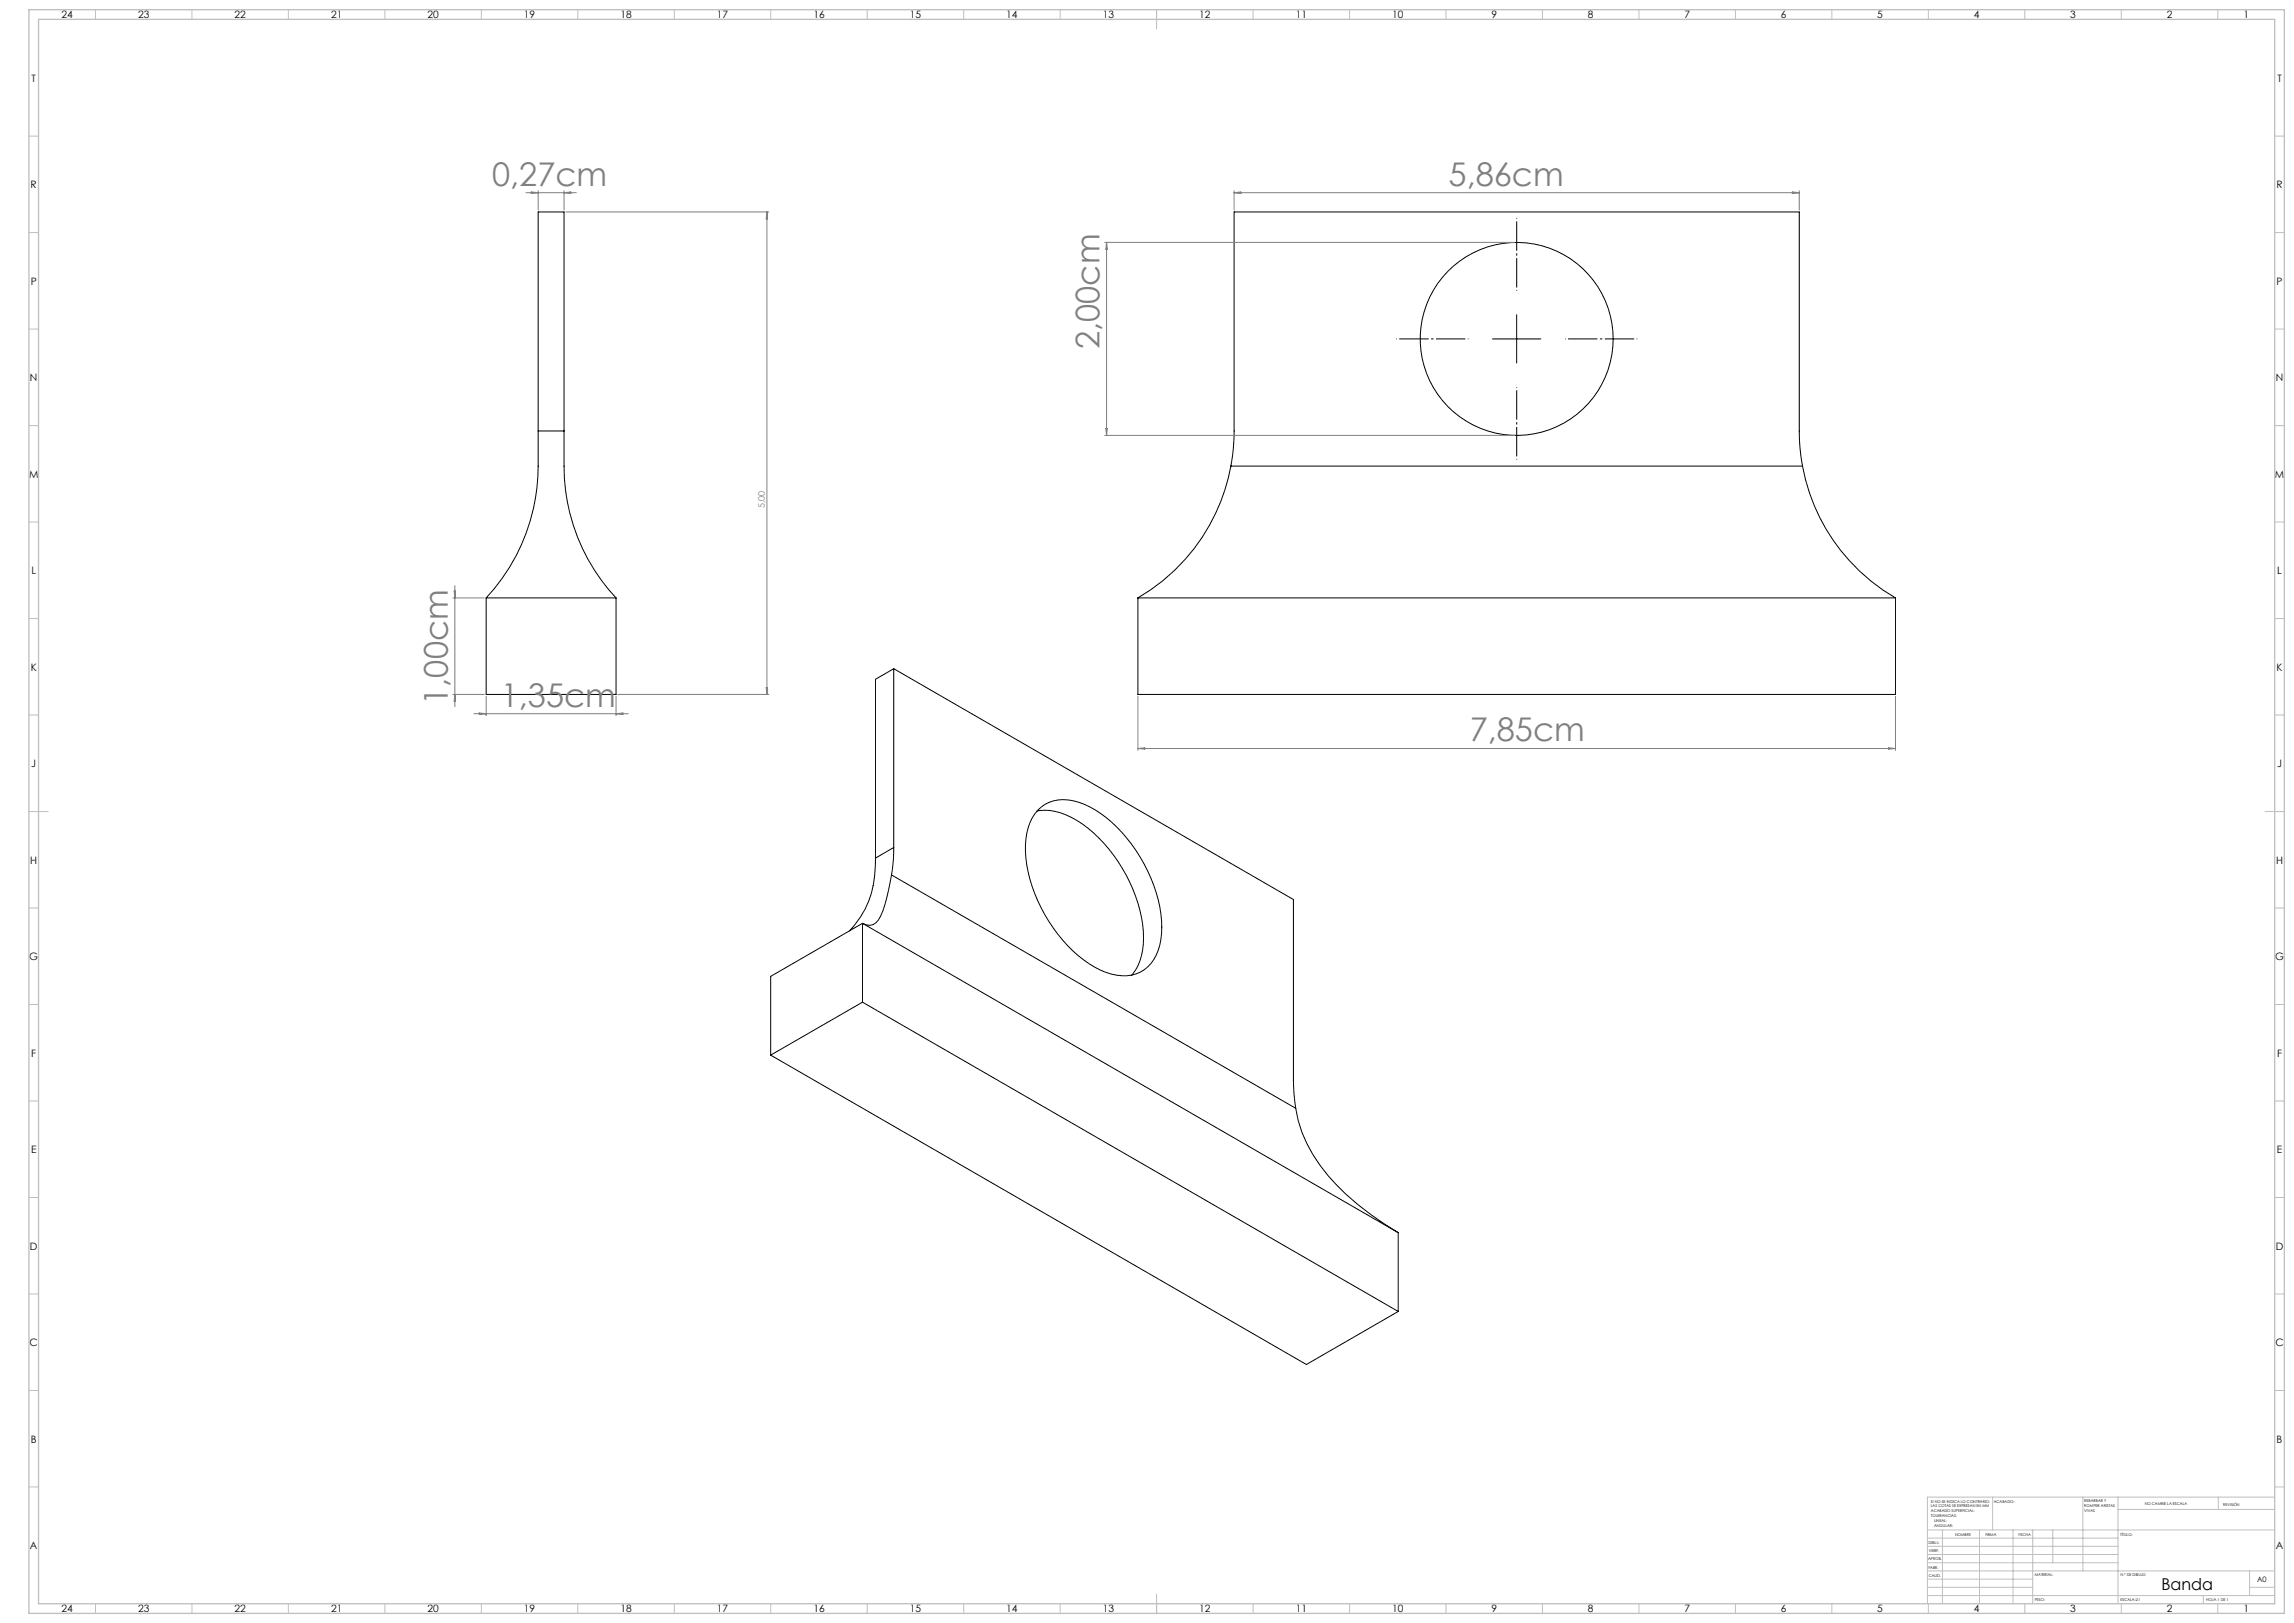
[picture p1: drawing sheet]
<svg xmlns="http://www.w3.org/2000/svg" width="1189mm" height="841mm" viewBox="0 0 1189 841" stroke-linecap="round" stroke-linejoin="round" font-family="sans-serif">
<defs><g id="words">
<g font-size="16.9" fill="#808080">
<text x="255" y="96">0,27cm</text>
<text x="751" y="96">5,86cm</text>
<text x="570" y="181" transform="rotate(-90 570 181)">2,00cm</text>
<text x="232" y="365" transform="rotate(-90 232 365)">1,00cm</text>
<text x="260" y="366">1,35cm</text>
<text x="762" y="384">7,85cm</text>
</g>
<text font-size="8.5" x="1120" y="824">Banda</text>
<g font-size="5.3">
<text x="32" y="10">24</text>
<text x="72" y="10">23</text>
<text x="122" y="10">22</text>
<text x="172" y="10">21</text>
<text x="222" y="10">20</text>
<text x="272" y="10">19</text>
<text x="322" y="10">18</text>
<text x="372" y="10">17</text>
<text x="422" y="10">16</text>
<text x="472" y="10">15</text>
<text x="522" y="10">14</text>
<text x="572" y="10">13</text>
<text x="622" y="10">12</text>
<text x="672" y="10">11</text>
<text x="722" y="10">10</text>
<text x="773" y="10">9</text>
<text x="823" y="10">8</text>
<text x="873" y="10">7</text>
<text x="923" y="10">6</text>
<text x="973" y="10">5</text>
<text x="1023" y="10">4</text>
<text x="1073" y="10">3</text>
<text x="1123" y="10">2</text>
<text x="1163" y="10">1</text>
<text x="16" y="42">T</text>
<text x="1180" y="42">T</text>
<text x="16" y="98">R</text>
<text x="1180" y="98">R</text>
<text x="16" y="148">P</text>
<text x="1180" y="148">P</text>
<text x="16" y="198">N</text>
<text x="1180" y="198">N</text>
<text x="15" y="248">M</text>
<text x="1179" y="248">M</text>
<text x="16" y="298">L</text>
<text x="1180" y="298">L</text>
<text x="16" y="348">K</text>
<text x="1180" y="348">K</text>
<text x="16" y="398">J</text>
<text x="1180" y="398">J</text>
<text x="16" y="448">H</text>
<text x="1180" y="448">H</text>
<text x="15" y="498">G</text>
<text x="1179" y="498">G</text>
<text x="16" y="548">F</text>
<text x="1180" y="548">F</text>
<text x="16" y="598">E</text>
<text x="1180" y="598">E</text>
<text x="16" y="648">D</text>
<text x="1180" y="648">D</text>
<text x="15" y="698">C</text>
<text x="1179" y="698">C</text>
<text x="16" y="748">B</text>
<text x="1180" y="748">B</text>
<text x="16" y="803">A</text>
<text x="1180" y="803">A</text>
<text x="32" y="836">24</text>
<text x="72" y="836">23</text>
<text x="122" y="836">22</text>
<text x="172" y="836">21</text>
<text x="222" y="836">20</text>
<text x="272" y="836">19</text>
<text x="322" y="836">18</text>
<text x="372" y="836">17</text>
<text x="422" y="836">16</text>
<text x="472" y="836">15</text>
<text x="522" y="836">14</text>
<text x="572" y="836">13</text>
<text x="622" y="836">12</text>
<text x="672" y="836">11</text>
<text x="722" y="836">10</text>
<text x="773" y="836">9</text>
<text x="823" y="836">8</text>
<text x="873" y="836">7</text>
<text x="923" y="836">6</text>
<text x="973" y="836">5</text>
<text x="1023" y="836">4</text>
<text x="1073" y="836">3</text>
<text x="1123" y="836">2</text>
<text x="1163" y="836">1</text>
</g>
<text font-size="4.7" fill="#808080" x="396" y="263" transform="rotate(-90 396 263)">5,00</text>
<text font-size="3.9" x="1170" y="820">A0</text>
<g font-size="2">
<text x="1001" y="779">SI NO SE INDICA LO CONTRARIO:</text>
<text x="1033" y="779">ACABADO:</text>
<text x="1080" y="778">REBARBAR Y</text>
<text x="1112" y="780">NO CAMBIE LA ESCALA</text>
<text x="1001" y="781">LAS COTAS SE EXPRESAN EN MM</text>
<text x="1001" y="784">ACABADO SUPERFICIAL:</text>
<text x="1080" y="781">ROMPER ARISTAS</text>
<text x="1080" y="783">VIVAS</text>
<text x="1152" y="780">REVISIÓN</text>
<text x="1001" y="786">TOLERANCIAS:</text>
<text x="1002" y="789">LINEAL:</text>
<text x="1002" y="791">ANGULAR:</text>
<text x="1013" y="796">NOMBRE</text>
<text x="1029" y="796">FIRMA</text>
<text x="1046" y="796">FECHA</text>
<text x="1099" y="796">TÍTULO:</text>
<text x="1000" y="800">DIBUJ.</text>
<text x="999" y="808">APROB.</text>
<text x="1000" y="804">VERIF.</text>
<text x="1000" y="813">FABR.</text>
<text x="1000" y="817">CALID.</text>
<text x="1055" y="817">MATERIAL:</text>
<text x="1099" y="817">N.º DE DIBUJO</text>
<text x="1055" y="830">PESO:</text>
<text x="1099" y="830">ESCALA:2:1</text>
<text x="1143" y="830">HOJA 1 DE 1</text>
</g>
</g></defs>
<g fill="none" stroke="#000" stroke-width=".52">
<path d="M774 176h25M786 163v25M279 223v7a106 106 0 0 1-27 80M279 223h13M279 223v-113h13v113M292 223v7a105 105 0 0 0 27 80M638 242a100 100 0 0 1-48 68M638 242l1-10 1-9v-113h293v113v9l1 10M638 242h296M934 242a100 100 0 0 0 48 68M252 310h67M252 310v50h67v-50"/>
<path d="M590 310h392M590 310v50h392v-50M463 347l207 119v93l2 15M463 347v92M463 347l-9 5v93M538 420a20 20 0 0 1 24-3 76 76 0 0 1 38 49 41 41 0 0 1-2 31 19 19 0 0 1-25 7 71 71 0 0 1-37-41 49 49 0 0 1-1-39zM463 439l-1 14M463 439l-9 6M538 420a33 33 0 0 1 26 9 78 78 0 0 1 29 60l-1 6a23 23 0 0 1-5 10M454 445v3a50 50 0 0 1-14 34M462 453a56 56 0 0 1-8 25 6 6 0 0 1-7 0M462 453l210 121"/>
<path d="M447 478v41M447 478l278 161M447 478l-48 28v41M447 519l-48 28M447 519l278 161M399 547l278 160 48-27M672 574a77 77 0 0 0 25 45 167 167 0 0 0 28 20M725 639v41"/>
<circle cx="786" cy="176" r="50"/>
</g>
<path d="M786 151v-38M761 176h-37M811 176h38M786 201v37" fill="none" stroke="#000" stroke-width=".52" stroke-dasharray="15.2 1.3 1.3 1.3" stroke-dashoffset="-1.6" stroke-linecap="butt"/>
<g fill="none" stroke="#808080" stroke-width=".52">
<path d="M273 100h26M275 99l4 1h-4zM279 99v10M292 99v10M292 100l4-1v1zM640 100h293M640 99v10M640 100l3-1v1zM929 99l4 1h-4zM933 99v10M293 110h105M398 110v250"/>
<path d="M398 110v3h-1zM573 126h212M574 126v100M574 126v3h-1zM573 226h212M573 222h1v4zM235 310h16M235 306h1v4zM236 303v63M235 360h16M236 360v3h-1zM320 360h78"/>
<path d="M397 356h1v4zM246 370h80M248 369l4 1h-4zM252 361v10M319 361v10M319 370l4-1v1zM590 361v28M982 361v28M590 388h392M590 388l3-1v1zM979 387l3 1h-3z"/>
</g>
<g fill="none" stroke="#c0c0c0" stroke-width=".52">
<path d="M49 5v5M99 5v5M149 5v5M199 5v5M249 5v5M299 5v5M349 5v5M399 5v5M449 5v5M499 5v5M549 5v5M599 5v10"/>
<path d="M649 5v5M699 5v5M749 5v5M799 5v5M849 5v5M899 5v5M949 5v5M999 5v5M1049 5v5M1099 5v5M1149 5v5M15 71h5"/>
<path d="M1179 71h5M15 121h5M1179 121h5M15 171h5M1179 171h5M15 221h5M1179 221h5M15 271h5M1179 271h5M15 321h5M1179 321h5M15 371h5"/>
<path d="M1179 371h5M15 421h10M1174 421h10M15 471h5M1179 471h5M15 521h5M1179 521h5M15 571h5M1179 571h5M15 621h5M1179 621h5M15 671h5"/>
<path d="M1179 671h5M15 721h5M1179 721h5M15 771h5M1033 776v17M1080 776v38M1098 776v55M1150 776v6M1179 771h5M1179 776h-180v55M999 793h180M999 797h99"/>
<path d="M1007 793v38M1026 793v38M1043 793v38M1054 793v38M1064 793v17M1098 782h81M999 810h99M999 806h99M999 801h99M999 818h55M999 814h180M1166 814v13"/>
<path d="M49 831v5M99 831v5M149 831v5M199 831v5M249 831v5M299 831v5M349 831v5M399 831v5M449 831v5M499 831v5M549 831v5M599 826v10"/>
<path d="M649 831v5M699 831v5M749 831v5M799 831v5M849 831v5M899 831v5M949 831v5M999 827h180M999 823h55M999 831v5M1049 831v5M1099 831v5"/>
<path d="M1142 827v4M1149 831v5M1166 823h13"/>
</g>
<path d="M15 5h1169v831h-1169zM20 10h1159v821h-1159z" fill="none" stroke="#c0c0c0" stroke-width=".7"/>
<use href="#words"/>
</svg>
